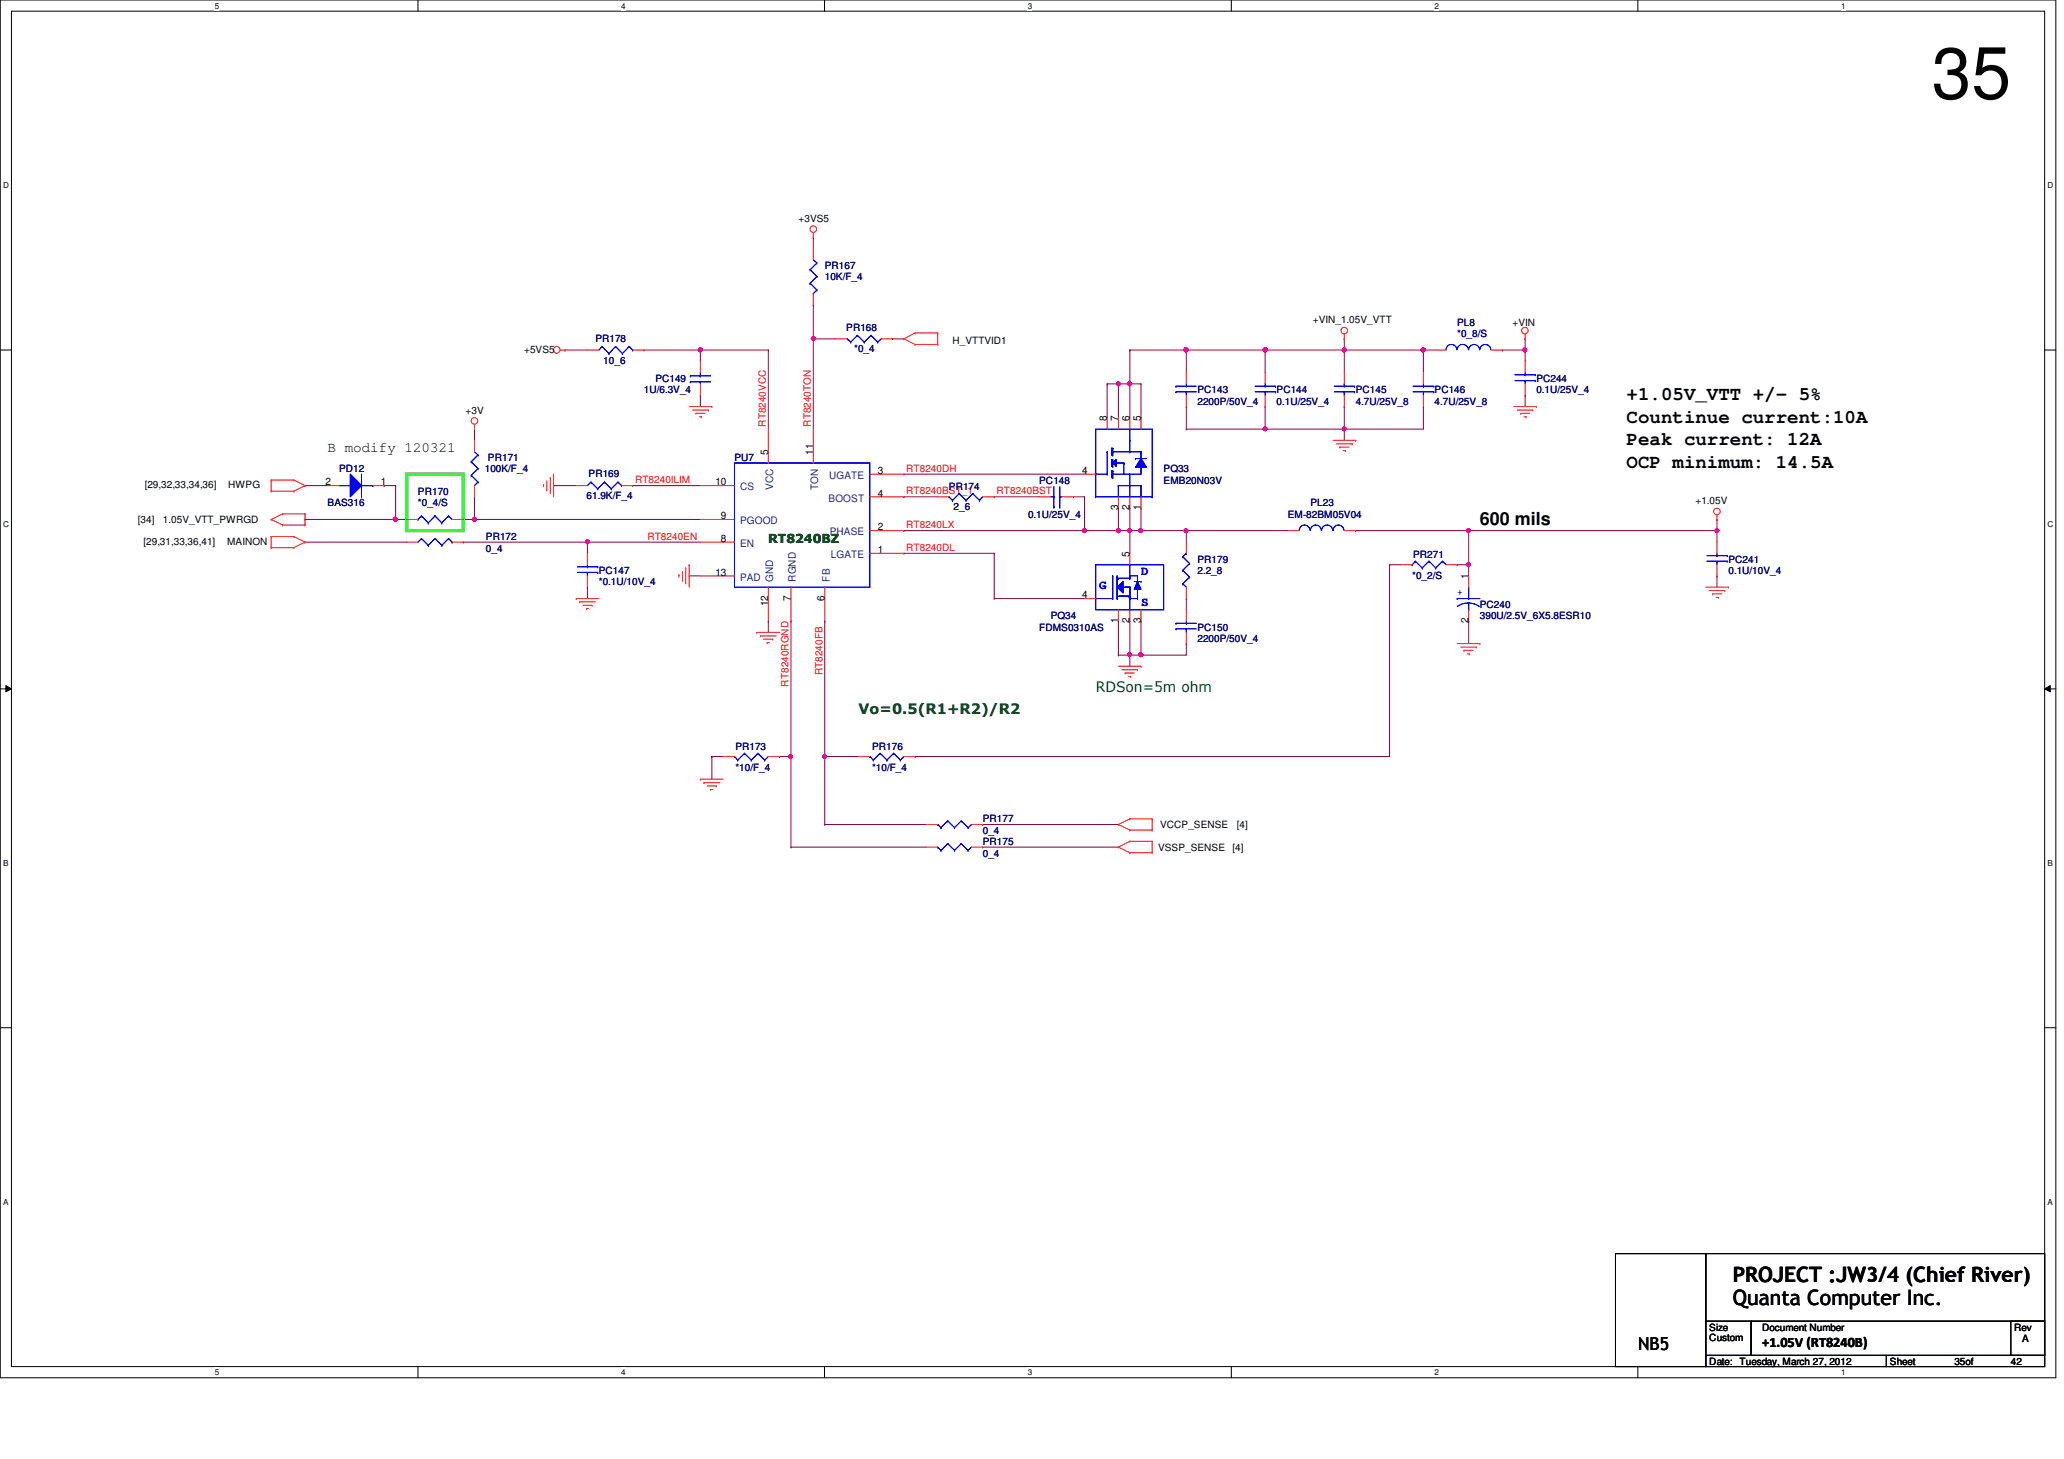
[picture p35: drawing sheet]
<svg xmlns="http://www.w3.org/2000/svg" width="297mm" height="210mm" viewBox="0 0 297 210" stroke-linecap="round" stroke-linejoin="round" font-family="sans-serif">
<defs><g id="words">
<text font-size="10.4" x="278" y="14.2">35</text>
<g font-size="3">
<text x="249.4" y="184.6">PROJECT :JW3/4 (Chief River)</text>
<text x="249.4" y="187.8">Quanta Computer Inc.</text>
</g>
<g font-size="2.8">
<text x="234.1" y="57.6">+1.05V_VTT +/- 5%</text>
<text x="234.1" y="64.1">Peak current: 12A</text>
<text x="234.1" y="60.8">Countinue current:10A</text>
<text x="234.1" y="67.4">OCP minimum: 14.5A</text>
</g>
<g font-size="2.6">
<text x="213" y="75.6">600 mils</text>
<text x="235.8" y="194.3">NB5</text>
</g>
<g font-size="2.1">
<text x="47.2" y="65">B modify 120321</text>
<text x="253.6" y="193.8">+1.05V (RT8240B)</text>
</g>
<text font-size="2.1" fill="#008000" x="157.7" y="99.6">RDSon=5m ohm</text>
<text font-size="2.1" fill="#004000" x="123.6" y="102.8">Vo=0.5(R1+R2)/R2</text>
<text font-size="1.8" fill="#004000" x="110.6" y="78.2">RT8240BZ</text>
<g font-size="1.8" fill="#00f">
<text x="164.2" y="82.8">D</text>
<text x="158.2" y="84.8">G</text>
<text x="164.2" y="87.2">S</text>
</g>
<g font-size="1.5">
<text x="110.5" y="65.5" transform="rotate(-90 110.5 65.5)">5</text>
<text x="117" y="65.5" transform="rotate(-90 117 65.5)">11</text>
<text x="159.3" y="60.6" transform="rotate(-90 159.3 60.6)">8</text>
<text x="160.9" y="60.6" transform="rotate(-90 160.9 60.6)">7</text>
<text x="162.6" y="60.6" transform="rotate(-90 162.6 60.6)">6</text>
<text x="164.2" y="60.6" transform="rotate(-90 164.2 60.6)">5</text>
<text x="46.9" y="69.8">2</text>
<text x="54.8" y="69.8">1</text>
<text x="103" y="69.8">10</text>
<text x="126.3" y="68.2">3</text>
<text x="126.3" y="71.5">4</text>
<text x="155.7" y="68.2">4</text>
<text x="103.8" y="74.7">9</text>
<text x="103.8" y="78">8</text>
<text x="126.3" y="76.3">2</text>
<text x="160.9" y="73.4" transform="rotate(-90 160.9 73.4)">3</text>
<text x="162.6" y="73.4" transform="rotate(-90 162.6 73.4)">2</text>
<text x="164.2" y="73.4" transform="rotate(-90 164.2 73.4)">1</text>
<text x="103" y="82.8">13</text>
<text x="126.3" y="79.6">1</text>
<text x="162.6" y="80.1" transform="rotate(-90 162.6 80.1)">5</text>
<text x="211.3" y="83.4" transform="rotate(-90 211.3 83.4)">1</text>
<text x="110.5" y="87.2" transform="rotate(-90 110.5 87.2)">12</text>
<text x="113.8" y="86.4" transform="rotate(-90 113.8 86.4)">7</text>
<text x="118.7" y="86.4" transform="rotate(-90 118.7 86.4)">6</text>
<text x="155.7" y="86.1">4</text>
<text x="160.9" y="89.7" transform="rotate(-90 160.9 89.7)">1</text>
<text x="162.6" y="89.7" transform="rotate(-90 162.6 89.7)">2</text>
<text x="164.2" y="89.7" transform="rotate(-90 164.2 89.7)">3</text>
<text x="211.3" y="89.7" transform="rotate(-90 211.3 89.7)">2</text>
</g>
<g font-size="1.5" fill="#004080">
<text x="106.5" y="70.6">CS</text>
<text x="111.3" y="70.5" transform="rotate(-90 111.3 70.5)">VCC</text>
<text x="117.8" y="70.5" transform="rotate(-90 117.8 70.5)">TON</text>
<text x="119.3" y="68.9">UGATE</text>
<text x="106.5" y="75.4">PGOOD</text>
<text x="119.2" y="72.2">BOOST</text>
<text x="119.4" y="77">PHASE</text>
<text x="106.5" y="78.7">EN</text>
<text x="106.5" y="83.6">PAD</text>
<text x="111.3" y="83.7" transform="rotate(-90 111.3 83.7)">GND</text>
<text x="114.6" y="83.7" transform="rotate(-90 114.6 83.7)">RGND</text>
<text x="119.4" y="83.7" transform="rotate(-90 119.4 83.7)">FB</text>
<text x="119.6" y="80.3">LGATE</text>
</g>
<g font-size="1.4">
<text x="114.9" y="31.9">+3VS5</text>
<text x="188.9" y="46.5">+VIN_1.05V_VTT</text>
<text x="217.7" y="46.9">+VIN</text>
<text x="75.4" y="50.8">+5VS5</text>
<text x="137.1" y="49.4">H_VTTVID1</text>
<text x="67" y="59.5">+3V</text>
<text x="20.8" y="70.3">[29,32,33,34,36]</text>
<text x="32.8" y="70.3">HWPG</text>
<text x="19.9" y="75.3">[34]</text>
<text x="23.4" y="75.3">1.05V_VTT_PWRGD</text>
<text x="244" y="72.6">+1.05V</text>
<text x="20.7" y="78.4">[29,31,33,36,41]</text>
<text x="32.7" y="78.4">MAINON</text>
<text x="167" y="119.2">VCCP_SENSE</text>
<text x="178" y="119.2">[4]</text>
<text x="166.7" y="122.4">VSSP_SENSE</text>
<text x="177.4" y="122.4">[4]</text>
<text x="246" y="191.5">Size</text>
<text x="253.6" y="191.5">Document Number</text>
<text x="289.9" y="191.5">Rev</text>
<text x="246" y="196.4">Date: Tuesday, March 27, 2012</text>
<text x="246" y="193">Custom</text>
<text x="272" y="196.4">Sheet</text>
<text x="281.3" y="196.4">35of</text>
<text x="289.4" y="196.4">42</text>
<text x="291" y="193.2">A</text>
</g>
<g font-size="1.4" fill="#000080">
<text x="118.7" y="38.7">PR167</text>
<text x="118.7" y="40.3">10K/F_4</text>
<text x="121.8" y="47.7">PR168</text>
<text x="209.7" y="46.9">PL8</text>
<text x="85.7" y="49.1">PR178</text>
<text x="86.8" y="52.4">10_6</text>
<text x="122.9" y="50.6">*0_4</text>
<text x="209.7" y="48.5">*0_8/S</text>
<text x="92.7" y="56.6">1U/6.3V_4</text>
<text x="94.3" y="55">PC149</text>
<text x="172.3" y="56.6">PC143</text>
<text x="172.3" y="58.3">2200P/50V_4</text>
<text x="183.7" y="56.6">PC144</text>
<text x="183.7" y="58.3">0.1U/25V_4</text>
<text x="195.1" y="56.6">PC145</text>
<text x="195.1" y="58.3">4.7U/25V_8</text>
<text x="206.5" y="56.6">PC146</text>
<text x="206.5" y="58.3">4.7U/25V_8</text>
<text x="221.1" y="55">PC244</text>
<text x="221.1" y="56.6">0.1U/25V_4</text>
<text x="48.8" y="68">PD12</text>
<text x="60.2" y="71.2">PR170</text>
<text x="69.8" y="68">100K/F_4</text>
<text x="70.2" y="66.4">PR171</text>
<text x="84.4" y="71.9">61.9K/F_4</text>
<text x="84.7" y="68.6">PR169</text>
<text x="105.7" y="66.4">PU7</text>
<text x="136.6" y="70.6">PR174</text>
<text x="149.6" y="69.6">PC148</text>
<text x="167.5" y="68">PQ33</text>
<text x="167.5" y="69.6">EMB20N03V</text>
<text x="47.2" y="72.9">BAS316</text>
<text x="60.2" y="72.9">*0_4/S</text>
<text x="69.9" y="77.7">PR172</text>
<text x="137.2" y="73.4">2_6</text>
<text x="148" y="74.5">0.1U/25V_4</text>
<text x="185.3" y="74.5">EM-82BM05V04</text>
<text x="188.6" y="72.9">PL23</text>
<text x="69.9" y="79.4">0_4</text>
<text x="86.2" y="82.6">PC147</text>
<text x="172.3" y="81">PR179</text>
<text x="172.3" y="82.6">2.2_8</text>
<text x="203.2" y="83.3">*0_2/S</text>
<text x="203.4" y="80.3">PR271</text>
<text x="248.7" y="81">PC241</text>
<text x="248.7" y="82.6">0.1U/10V_4</text>
<text x="86.2" y="84.2">*0.1U/10V_4</text>
<text x="151.2" y="89.1">PQ34</text>
<text x="213" y="87.5">PC240</text>
<text x="213" y="89.1">390U/2.5V_6X5.8ESR10</text>
<text x="149.6" y="90.8">FDMS0310AS</text>
<text x="172.3" y="90.8">PC150</text>
<text x="172.3" y="92.4">2200P/50V_4</text>
<text x="105.8" y="108">PR173</text>
<text x="125.5" y="108">PR176</text>
<text x="105.8" y="110.9">*10/F_4</text>
<text x="125.5" y="110.9">*10/F_4</text>
<text x="141.4" y="118.4">PR177</text>
<text x="141.4" y="120">0_4</text>
<text x="141.4" y="121.6">PR175</text>
<text x="141.4" y="123.3">0_4</text>
</g>
<g font-size="1.4" fill="#f00">
<text x="110.2" y="61.4" transform="rotate(-90 110.2 61.4)">RT8240VCC</text>
<text x="116.7" y="61.4" transform="rotate(-90 116.7 61.4)">RT8240TON</text>
<text x="91.4" y="69.6">RT8240ILIM</text>
<text x="130.4" y="67.9">RT8240DH</text>
<text x="130.4" y="71.2">RT8240BST_1</text>
<text x="143.4" y="71.2">RT8240BST</text>
<text x="93.2" y="77.7">RT8240EN</text>
<text x="130.4" y="76">RT8240LX</text>
<text x="130.4" y="79.3">RT8240DL</text>
<text x="113.5" y="98.8" transform="rotate(-90 113.5 98.8)">RT8240RGND</text>
<text x="118.4" y="97.2" transform="rotate(-90 118.4 97.2)">RT8240FB</text>
</g>
<text font-size="1.4" fill="#00f" x="209.7" y="85.7">+</text>
<g font-size="1.2">
<text x="30.9" y="1.2">5</text>
<text x="89.4" y="1.2">4</text>
<text x="147.9" y="1.2">3</text>
<text x="206.5" y="1.2">2</text>
<text x="265" y="1.2">1</text>
<text x=".5" y="27.1">D</text>
<text x="294.7" y="27.1">D</text>
<text x=".5" y="75.8">C</text>
<text x="294.7" y="75.8">C</text>
<text x=".5" y="124.6">B</text>
<text x="294.7" y="124.6">B</text>
<text x=".5" y="173.4">A</text>
<text x="294.7" y="173.4">A</text>
<text x="30.9" y="197.9">5</text>
<text x="89.4" y="197.9">4</text>
<text x="147.9" y="197.9">3</text>
<text x="206.5" y="197.9">2</text>
<text x="265" y="197.9">1</text>
</g>
</g></defs>
<path d="M0 0h295.9v198.3h-295.9zM1.6 1.6h292.7v195.1h-292.7z" fill="none" stroke="#000" stroke-width=".14"/>
<g fill="#fff">
<path d="M30.9 .2h.6v1.3h-.6z"/>
<path d="M30.9 196.8h.6v1.4h-.6z"/>
</g>
<path d="M60.2 0v1.6M60.2 196.7v1.6" fill="none" stroke="#000" stroke-width=".14"/>
<g fill="#fff">
<path d="M89.4 .2h.6v1.3h-.6z"/>
<path d="M89.4 196.8h.6v1.4h-.6z"/>
</g>
<path d="M118.7 0v1.6M118.7 196.7v1.6" fill="none" stroke="#000" stroke-width=".14"/>
<g fill="#fff">
<path d="M147.9 .2h.6v1.3h-.6z"/>
<path d="M147.9 196.8h.6v1.4h-.6z"/>
</g>
<path d="M177.2 0v1.6M177.2 196.7v1.6" fill="none" stroke="#000" stroke-width=".14"/>
<g fill="#fff">
<path d="M206.5 .2h.5v1.3h-.5z"/>
<path d="M206.5 196.8h.5v1.4h-.5z"/>
</g>
<path d="M235.7 0v1.6M235.7 196.7v1.6" fill="none" stroke="#000" stroke-width=".14"/>
<g fill="#fff">
<path d="M265 .2h.6v1.3h-.6z"/>
<path d="M265 196.8h.6v1.4h-.6z"/>
<path d="M.5 26h.8v1.3h-.8z"/>
<path d="M294.7 26h.8v1.3h-.8z"/>
<path d="M.5 74.8h.8v1.3h-.8z"/>
<path d="M294.7 74.8h.8v1.3h-.8z"/>
</g>
<path d="M0 50.4h1.6M294.3 50.4h1.6" fill="none" stroke="#000" stroke-width=".14"/>
<g fill="#fff">
<path d="M.5 123.5h.7v1.3h-.7z"/>
<path d="M294.7 123.5h.7v1.3h-.7z"/>
</g>
<path d="M0 99.1h1.6M.8 98.7l.8 .4-.8 .5zM294.3 99.1l.8-.4v.9zM294.3 99.1h1.6" fill="none" stroke="#000" stroke-width=".14"/>
<path d="M.8 98.7l.8 .4-.8 .5zM294.3 99.1l.8-.4v.9z" fill="#000"/>
<g fill="#fff">
<path d="M.5 172.3h.7v1.3h-.7z"/>
<path d="M294.7 172.3h.7v1.3h-.7z"/>
</g>
<path d="M0 147.9h1.6M294.3 147.9h1.6" fill="none" stroke="#000" stroke-width=".14"/>
<path d="M100.8 50.4h.1M100.8 50.4h9.8M100.8 50.4v1.6M110.6 50.4h.1M110.6 50.4v11.4" fill="none" stroke="#800040" stroke-width=".14"/>
<circle cx="100.8" cy="50.4" r=".31" fill="#f0f"/>
<circle cx="100.8" cy="50.4" r=".31" fill="none" stroke="#f0f" stroke-width=".14"/>
<path d="M162.6 50.4h.1M162.6 50.4h8.1" fill="none" stroke="#800040" stroke-width=".14"/>
<circle cx="170.7" cy="50.4" r=".31" fill="#f0f"/>
<circle cx="170.7" cy="50.4" r=".31" fill="none" stroke="#f0f" stroke-width=".14"/>
<path d="M193.5 58.5h.1M193.5 58.5v3.3M66.7 78h.1M66.7 78h17.8M130.1 68.2h.1M130.1 71.5h.1M130.1 68.2h26M130.1 71.5h4.9M195.1 76.4h.1M195.1 76.4h16.3" fill="none" stroke="#800040" stroke-width=".14"/>
<circle cx="193.5" cy="61.7" r=".3" fill="#f0f"/>
<circle cx="193.5" cy="61.7" r=".3" fill="none" stroke="#f0f" stroke-width=".14"/>
<path d="M43.9 78h.1M43.9 78h14.6M84.5 78h.1M84.5 78h16.3M170.7 61.8h.1M170.7 61.8h11.4" fill="none" stroke="#800040" stroke-width=".14"/>
<circle cx="84.5" cy="78" r=".3" fill="#f0f"/>
<circle cx="84.5" cy="78" r=".3" fill="none" stroke="#f0f" stroke-width=".14"/>
<g fill="none" stroke="#800040" stroke-width=".14">
<path d="M162.6 55.2h.1M162.6 55.2v4.9M162.6 76.4h.1M162.6 73.2h.1M162.6 73.2v6.4M164.2 73.2h.1M164.2 73.2v3.2M193.5 61.8h.1M193.5 61.8v1.6M160.9 94.3h.1M160.9 89.4h.1M160.9 94.3h1.7"/>
<path d="M160.9 89.4v4.9M164.2 89.4h.1M164.2 89.4v4.9M211.4 89.4h.1M211.4 89.4v3.2"/>
</g>
<circle cx="162.6" cy="55.2" r=".3" fill="#f0f"/>
<circle cx="162.6" cy="55.2" r=".3" fill="none" stroke="#f0f" stroke-width=".14"/>
<path d="M182.1 50.4h.1M182.1 50.4v3.2M160.9 73.2h.1M160.9 73.2v3.2M143.1 86.1h.1M143.1 86.1h13M211.4 81.3h.1M211.4 81.3v1.6" fill="none" stroke="#800040" stroke-width=".14"/>
<circle cx="211.3" cy="81.2" r=".3" fill="#f0f"/>
<circle cx="211.3" cy="81.2" r=".3" fill="none" stroke="#f0f" stroke-width=".14"/>
<path d="M170.7 50.4h.1M170.7 58.5h.1M170.7 50.4v3.2M170.7 58.5v3.3M193.5 50.4h.1M193.5 50.4v3.2M162.6 89.4h.1M162.6 89.4v4.9" fill="none" stroke="#800040" stroke-width=".14"/>
<circle cx="162.6" cy="94.2" r=".3" fill="#f0f"/>
<circle cx="162.6" cy="94.2" r=".3" fill="none" stroke="#f0f" stroke-width=".14"/>
<path d="M182.1 61.8h.1M182.1 61.8h11.4M162.6 94.3h.1M162.6 94.3v1.6" fill="none" stroke="#800040" stroke-width=".14"/>
<circle cx="182.1" cy="61.7" r=".3" fill="#f0f"/>
<circle cx="182.1" cy="61.7" r=".3" fill="none" stroke="#f0f" stroke-width=".14"/>
<path d="M160.9 76.4h.1M160.9 76.4h1.7" fill="none" stroke="#800040" stroke-width=".14"/>
<circle cx="162.6" cy="76.4" r=".3" fill="#f0f"/>
<circle cx="162.6" cy="76.4" r=".3" fill="none" stroke="#f0f" stroke-width=".14"/>
<circle cx="160.9" cy="76.4" r=".3" fill="#f0f"/>
<circle cx="160.9" cy="76.4" r=".3" fill="none" stroke="#f0f" stroke-width=".14"/>
<path d="M162.6 76.4h.1M162.6 76.4h1.6M164.2 94.3h.1M164.2 94.3h6.5" fill="none" stroke="#800040" stroke-width=".14"/>
<circle cx="164.2" cy="94.2" r=".31" fill="#f0f"/>
<circle cx="164.2" cy="94.2" r=".31" fill="none" stroke="#f0f" stroke-width=".14"/>
<path d="M182.1 58.5h.1M182.1 58.5v3.3M170.7 76.4h.1M170.7 76.4h14.6M247.1 76.4h.1M247.1 76.4v1.6M84.5 84.5h.1M84.5 84.5v1.6M247.1 82.9h.1M247.1 82.9v1.6" fill="none" stroke="#800040" stroke-width=".14"/>
<circle cx="170.7" cy="76.4" r=".3" fill="#f0f"/>
<circle cx="170.7" cy="76.4" r=".3" fill="none" stroke="#f0f" stroke-width=".14"/>
<path d="M170.7 50.4h.1M170.7 50.4h11.4M130.1 79.6h.1M130.1 79.6h13M143.1 79.6h.1M143.1 79.6v6.5M156.1 71.5h.1M156.1 71.5v4.9M99.2 82.9h.1M99.2 82.9h1.6M170.7 92.6h.1M170.7 92.6v1.7" fill="none" stroke="#800040" stroke-width=".14"/>
<circle cx="182.1" cy="50.4" r=".31" fill="#f0f"/>
<circle cx="182.1" cy="50.4" r=".31" fill="none" stroke="#f0f" stroke-width=".14"/>
<circle cx="170.7" cy="50.4" r=".31" fill="#f0f"/>
<circle cx="170.7" cy="50.4" r=".31" fill="none" stroke="#f0f" stroke-width=".14"/>
<path d="M100.8 56.9h.1M100.8 56.9v1.6M193.5 50.4h.1M193.5 50.4h11.3M204.8 50.4h.1M204.8 50.4v3.2M79.7 69.9h.1M79.7 69.9h3.2M143.1 71.5h.1M143.1 71.5h6.5" fill="none" stroke="#800040" stroke-width=".14"/>
<circle cx="204.8" cy="50.4" r=".32" fill="#f0f"/>
<circle cx="204.8" cy="50.4" r=".32" fill="none" stroke="#f0f" stroke-width=".14"/>
<circle cx="193.4" cy="50.4" r=".31" fill="#f0f"/>
<circle cx="193.4" cy="50.4" r=".31" fill="none" stroke="#f0f" stroke-width=".14"/>
<g fill="none" stroke="#800040" stroke-width=".14">
<path d="M81.3 50.4h.1M81.3 50.4h3.2M92.7 50.4h.1M92.7 50.4h8.1M204.8 58.5h.1M204.8 58.5v3.3h-11.3M84.5 78h.1M84.5 78v1.6M91.1 69.9h.1M91.1 69.9h9.7M130.1 76.4h.1M130.1 76.4h26"/>
<path d="M154.5 71.5h.1M154.5 71.5h1.6M193.5 61.8h.1M110.6 89.4h.1M110.6 89.4v1.6M118.7 108.9h.1M118.7 108.9v9.8"/>
</g>
<circle cx="118.7" cy="108.9" r=".3" fill="#f0f"/>
<circle cx="118.7" cy="108.9" r=".3" fill="none" stroke="#f0f" stroke-width=".14"/>
<path d="M219.5 50.4h.1M219.5 50.4v1.6" fill="none" stroke="#800040" stroke-width=".14"/>
<circle cx="219.4" cy="50.4" r=".31" fill="#f0f"/>
<circle cx="219.4" cy="50.4" r=".31" fill="none" stroke="#f0f" stroke-width=".14"/>
<path d="M216.2 50.4h.1M219.5 56.9h.1M219.5 48.8h.1M219.5 48.8v1.6h-3.3M219.5 56.9v1.6M113.8 108.9h.1M113.8 108.9v13" fill="none" stroke="#800040" stroke-width=".14"/>
<circle cx="113.8" cy="108.9" r=".3" fill="#f0f"/>
<circle cx="113.8" cy="108.9" r=".3" fill="none" stroke="#f0f" stroke-width=".14"/>
<g fill="none" stroke="#800040" stroke-width=".14">
<path d="M164.2 76.4h.1M164.2 76.4h6.5M170.7 76.4h.1M170.7 76.4v1.6M211.4 76.4h.1M211.4 76.4v4.9h-1.7M170.7 86.1h.1M170.7 86.1v1.7M200 81.3h.1M200 81.3h1.6M200 81.3v27.6M209.7 81.3h.1"/>
<path d="M118.7 118.7h.1M118.7 118.7h14.6M141.4 118.7h.1M141.4 118.7h19.5M113.8 121.9h.1M113.8 121.9h19.5M141.4 121.9h.1M141.4 121.9h19.5"/>
</g>
<circle cx="164.2" cy="76.4" r=".31" fill="#f0f"/>
<circle cx="164.2" cy="76.4" r=".31" fill="none" stroke="#f0f" stroke-width=".14"/>
<path d="M68.3 74.8h.1M68.3 74.8h32.5" fill="none" stroke="#800040" stroke-width=".14"/>
<circle cx="68.3" cy="74.7" r=".31" fill="#f0f"/>
<circle cx="68.3" cy="74.7" r=".31" fill="none" stroke="#f0f" stroke-width=".14"/>
<path d="M117 48.8h.1M117 48.8h3.3M128.4 48.8h.1M128.4 48.8h1.7" fill="none" stroke="#800040" stroke-width=".14"/>
<circle cx="117" cy="48.7" r=".3" fill="#f0f"/>
<circle cx="117" cy="48.7" r=".3" fill="none" stroke="#f0f" stroke-width=".14"/>
<g fill="none" stroke="#800040" stroke-width=".14">
<path d="M117 34.1h.1M117 34.1v1.6M117 48.8h.1M117 43.9h.1M117 43.9v17.9M156.1 76.4h.1M156.1 76.4h4.8M113.8 89.4h.1M113.8 89.4v19.5h-1.6M118.7 89.4h.1M118.7 89.4v19.5M102.4 108.9h.1"/>
<path d="M102.4 108.9h1.7M102.4 108.9v3.2M112.2 108.9h.1M118.7 108.9h.1M118.7 108.9h4.9M131.7 108.9h.1M131.7 108.9h68.3"/>
</g>
<circle cx="160.9" cy="76.4" r=".3" fill="#f0f"/>
<circle cx="160.9" cy="76.4" r=".3" fill="none" stroke="#f0f" stroke-width=".14"/>
<circle cx="156.1" cy="76.4" r=".31" fill="#f0f"/>
<circle cx="156.1" cy="76.4" r=".31" fill="none" stroke="#f0f" stroke-width=".14"/>
<path d="M56.9 69.9h.1M56.9 69.9v4.9" fill="none" stroke="#800040" stroke-width=".14"/>
<circle cx="56.9" cy="74.7" r=".31" fill="#f0f"/>
<circle cx="56.9" cy="74.7" r=".31" fill="none" stroke="#f0f" stroke-width=".14"/>
<g fill="none" stroke="#800040" stroke-width=".14">
<path d="M182.1 50.4h.1M182.1 50.4h11.4M204.8 50.4h.1M204.8 50.4h1.7M43.9 74.8h.1M43.9 69.9h.1M43.9 74.8h14.6M43.9 69.9h3.3M55.3 69.9h.1M55.3 69.9h1.6M56.9 74.8h.1M66.7 74.8h.1"/>
<path d="M68.3 61.8h.1M68.3 71.5h.1M68.3 71.5v3.3h-1.6M68.3 61.8v1.6"/>
</g>
<circle cx="182.1" cy="50.4" r=".31" fill="#f0f"/>
<circle cx="182.1" cy="50.4" r=".31" fill="none" stroke="#f0f" stroke-width=".14"/>
<path d="M193.5 48.8h.1M193.5 48.8v1.6M211.4 76.4h.1M247.1 74.8h.1M247.1 74.8v1.6h-35.7M162.6 94.3h.1M162.6 94.3h1.6" fill="none" stroke="#800040" stroke-width=".14"/>
<circle cx="247.1" cy="76.4" r=".3" fill="#f0f"/>
<circle cx="247.1" cy="76.4" r=".3" fill="none" stroke="#f0f" stroke-width=".14"/>
<circle cx="211.3" cy="76.4" r=".3" fill="#f0f"/>
<circle cx="211.3" cy="76.4" r=".3" fill="none" stroke="#f0f" stroke-width=".14"/>
<path d="M159.3 55.2h.1M159.3 55.2v4.9M159.3 55.2h1.6M160.9 55.2h.1" fill="none" stroke="#800040" stroke-width=".14"/>
<circle cx="160.9" cy="55.2" r=".3" fill="#f0f"/>
<circle cx="160.9" cy="55.2" r=".3" fill="none" stroke="#f0f" stroke-width=".14"/>
<path d="M160.9 55.2h.1M160.9 55.2v4.9M160.9 55.2h3.3M162.6 50.4h.1M162.6 55.2h.1M162.6 50.4v4.8M164.2 55.2h.1M164.2 55.2v4.9M164.2 60.1h.1" fill="none" stroke="#800040" stroke-width=".14"/>
<g fill="none" stroke="#f00" stroke-width=".14">
<path d="M117 34.1h.1M117 33.5v.6M80.6 50.4h.7M81.3 50.4h.1M99.2 58.5h3.2M99.7 59h2.2M100.2 59.5h.1M100.2 59.5h1.3M100.7 60h.3M101 60h.1M101.9 59h.1M102.4 58.5h.1"/>
<path d="M130.1 48.8h.1M130.1 48.8l1.6 .8M131.7 47.9h.1M131.7 49.6h.1M131.7 47.9h3.3M131.7 47.9l-1.6 .9M131.7 49.6h3.3M135 49.6h.1M135 47.9h.1M135 47.9v1.7M193.5 48.8h.1M193.5 48.1v.7"/>
<path d="M217.8 58.5h3.3M218.4 59h2.2M218.8 59.5h.1M218.8 59.5h1.3M219.3 60h.3M219.5 48.8h.1M219.5 48.1v.7M219.6 60h.1M220.6 59h.1M221.1 58.5h.1M39 78.8h.1M39 77.2h.1"/>
<path d="M39 74.8h.1M39 70.7h.1M39 69.1h.1M39 78.8h3.3M39 69.1v1.6M39 77.2v1.6M39 77.2h3.3M39 74.8l1.7 .8M39 69.1h3.3M39 70.7h3.3M40.7 74h.1M40.7 75.6h.1"/>
<path d="M40.7 74l-1.7 .8M40.7 74h3.2M40.7 75.6h3.2M42.3 78.8h.1M42.3 77.2h.1M42.3 69.1h.1M42.3 70.7h.1M42.3 77.2l1.6 .8M42.3 69.1l1.6 .8M43.9 78h.1M43.9 74h.1M43.9 75.6h.1"/>
<path d="M43.9 69.9h.1M43.9 78l-1.6 .8M43.9 74v1.6M43.9 69.9l-1.6 .8M68.3 61.8h.1M68.3 61.1v.7M78.2 69.7h.1M78.2 69.7v.4M78.7 70.5h.1M78.7 69.2v1.3M79.2 68.7h.1M79.2 68.7v2.3"/>
<path d="M79.7 68.2h.1M79.7 68.2v3.3M191.9 63.4h3.2M192.3 63.9h2.3M192.8 64.3h.1M192.8 64.3h1.3M193.3 64.9h.3M193.6 64.9h.1M194.6 63.9h.1M195.1 63.4h.1M247.1 74.8h.1M247.1 74.1v.7"/>
<path d="M82.9 86.1h.1M82.9 86.1h3.3M83.4 86.6h.1M83.4 86.6h2.3M83.9 87.1h1.3M84.4 87.6h.1M84.4 87.6h.3M85.2 87.1h.1M97.7 82.7h.1M97.7 82.7v.4M98.2 83.5h.1M98.2 82.3v1.2"/>
<path d="M98.7 81.7h.1M98.7 81.7v2.3M99.2 81.3h.1M99.2 81.3v3.2M108.9 91h.1M108.9 91h3.3M109.4 91.5h.1M109.4 91.5h2.3M109.9 92h1.3M110.4 92.5h.1M110.4 92.5h.3M111.2 92h.1"/>
<path d="M160.9 95.9h3.3M161.5 96.4h2.2M161.9 96.9h.1M161.9 96.9h1.3M162.4 97.4h.3M162.7 97.4h.1M163.7 96.4h.1M164.2 95.9h.1M209.7 92.6h3.3M210.2 93.1h2.3M210.7 93.6h.1M210.7 93.6h1.3"/>
<path d="M211.2 94.1h.3M211.5 94.1h.1M212.5 93.1h.1M213 92.6h.1M245.5 84.5h3.2M246 85h2.2M246.5 85.5h.1M246.5 85.5h1.3M247 86h.3M247.3 86h.1M248.2 85h.1M248.7 84.5h.1"/>
<path d="M100.8 112.1h.1M100.8 112.1h3.3M101.3 112.6h.1M101.3 112.6h2.3M101.8 113.1h1.3M102.3 113.6h.1M102.3 113.6h.3M103.1 113.1h.1M133.3 118.7h1.7M139.8 118.7h1.6M160.9 118.7h.1M160.9 118.7l1.7 .8"/>
<path d="M162.6 119.5h.1M162.6 117.9h.1M162.6 119.5h3.2M162.6 117.9l-1.7 .8M162.6 117.9h3.2M165.8 117.9h.1M165.8 119.5h.1M165.8 117.9v1.6M160.9 121.9h.1M160.9 121.9l1.7 .8M162.6 121.1h.1M162.6 122.7h.1"/>
<path d="M162.6 121.1h3.2M162.6 121.1l-1.7 .8M162.6 122.7h3.2M165.8 122.7h.1M165.8 121.1h.1M165.8 121.1v1.6"/>
<circle cx="117" cy="33" r=".47"/>
<circle cx="80.1" cy="50.4" r=".48"/>
<circle cx="193.5" cy="47.6" r=".47"/>
<circle cx="219.4" cy="47.6" r=".47"/>
<circle cx="68.3" cy="60.6" r=".47"/>
<circle cx="247.1" cy="73.6" r=".47"/>
</g>
<path d="M232.5 180.4h13v16.3h-13zM245.5 180.4h48.8v9.8h-48.8zM245.5 190.2h6.5v4.9h-6.5zM245.5 195.1h26v1.6h-26zM252 190.2h42.3v4.9h-42.3zM271.5 195.1h22.8v1.6h-22.8zM289.4 190.2h4.9v4.9h-4.9z" fill="none" stroke="#000" stroke-width=".14"/>
<path d="M58.5 68.2h8.2v8.2h-8.2z" fill="none" stroke="#0f0" stroke-width=".47"/>
<path d="M135 118.7h.1M135 118.7l.4 .4M135.4 119.1h.1M136.4 118.2h.1M136.4 118.2l1 .9M136.4 118.2l-1 .9M137.4 119.1h.1M138.3 118.2h.1M138.3 118.2l1 .9M138.3 118.2l-.9 .9M139.3 119.1h.1M139.8 118.7l-.5 .4" fill="none" stroke="#00f" stroke-width=".14"/>
<path d="M50.4 68.2l1.6 1.7-1.6 1.6z" fill="#00f"/>
<path d="M48.8 69.9h1.6M50.4 68.2l1.6 1.7-1.6 1.6zM50.4 69.9h.1M52 71.5h.1M52 68.2v3.3M52 69.9h1.7M53.7 69.9h.1" fill="none" stroke="#00f" stroke-width=".14"/>
<path d="M50.4 68.2l1.6 1.7-1.6 1.6z" fill="#00f"/>
<g fill="none" stroke="#00f" stroke-width=".14">
<path d="M48.8 69.9h1.6M50.4 68.2l1.6 1.7-1.6 1.6zM50.4 69.9h.1M52 71.5h.1M52 68.2v3.3M52 69.9h1.7M53.7 69.9h.1M60.2 74.8h.1M60.7 74.3h.1M60.7 74.3l.9 1M60.7 74.3l-.5 .5M61.6 75.3h.1"/>
<path d="M62.6 74.3h.1M62.6 74.3l1 1M62.6 74.3l-1 1M63.6 75.3h.1M64.6 74.3h.1M64.6 74.3l.5 .5M64.6 74.3l-1 1M136.6 71.5h.1M136.6 71.5l.5 .5M137.1 72h.1M138 71h.1M138 71l1 1"/>
<path d="M138 71l-.9 1M139 72h.1M140 71h.1M140 71l1 1M140 71l-1 1M141 72h.1M141.4 71.5l-.4 .5"/>
</g>
<path d="M47.2 69.9h1.6M53.7 69.9h1.6M58.5 74.8h1.7M65.1 74.8h1.6M135 71.5h1.6M141.4 71.5h1.7" fill="none" stroke="#f00" stroke-width=".14"/>
<path d="M164.2 66l.8 1.3h-1.6z" fill="#00f"/>
<path d="M164.2 66l.8 1.3h-1.6z" fill="none" stroke="#00f" stroke-width=".14"/>
<path d="M160.1 66.6l.6-.5v1z" fill="#00f"/>
<g fill="none" stroke="#00f" stroke-width=".14">
<path d="M157.7 61.8h.1M157.7 71.5h.1M157.7 71.5h8.1M157.7 61.8h8.1M157.7 61.8v9.7M157.7 68.2h1.6M159.3 65h.1M159.3 68.2h.1M159.3 65v3.2M160 67.8h.1M160 66.1h.1M160 64.5h.1"/>
<path d="M160 64.5v1h.1M160 66.1v1h.1M160 67.8v.9h.1M160.1 66.6l.6-.5v1zM160.1 68.7h.1M160.1 67.8h.1M160.1 67.1h.1M160.1 66.1h.1M160.1 65.5h.1M160.1 64.5h.1M160.1 68.2h.1M160.1 64.5v1"/>
<path d="M160.1 66.1v1M160.1 67.8v.9M160.1 65h4.1M160.7 66.6h.1M160.7 66.6h1.1M160.9 69.9h.1M160.9 69.9v1.6M160.9 69.9h3.3M161.8 66.6h.1M161.8 66.6v1.6M162.6 63.4h.1M162.6 65h.1"/>
<path d="M162.6 69.9h.1M162.6 68.2h.1M162.6 61.8v3.2M162.6 68.2v3.3M163.4 66h.1M163.4 66h1.6M164.2 67.3h.1M164.2 65h.1M164.2 69.9h.1M164.2 65v1M164.2 67.3v.9h-4.1M164.2 69.9v1.6"/>
<path d="M165.8 71.5h.1M165.8 61.8h.1M165.8 61.8v9.7"/>
</g>
<path d="M164.2 66l.8 1.3h-1.6z" fill="#00f"/>
<path d="M164.2 66l.8 1.3h-1.6z" fill="none" stroke="#00f" stroke-width=".14"/>
<path d="M160.1 66.6l.6-.5v1z" fill="#00f"/>
<g fill="none" stroke="#00f" stroke-width=".14">
<path d="M116.6 38.8h.1M116.6 38.8l1 1M117 37.4l.6 .4M117.6 37.8h.1M117.6 39.8h.1M117.6 37.8l-1 1M117.6 39.8l-1 1M99.4 54.1h.1M99.4 54.9h.1M99.4 54.1h2.9M99.4 54.9h2.9M100.8 54.9h.1"/>
<path d="M100.8 54.1h.1M100.8 53.6v.5M100.8 54.9v.3M116.6 40.8h.1M116.6 40.8l1 .9M117 42.2h.1M117.6 41.7h.1M117.6 41.7l-.6 .5M180.6 56.4h3M180.6 55.6h3M182.1 55.6h.1M182.1 56.4h.1"/>
<path d="M182.1 55.2v.4M182.1 56.4v.5M183.6 56.4h.1M183.6 55.6h.1M208.1 50.3a.78 .78 0 0 1 .8-.7 .78 .78 0 0 1 .8 .7M209.7 50.3a.81 .81 0 0 1 .8-.7 .81 .81 0 0 1 .8 .7M211.4 50.3a.78 .78 0 0 1 .7-.7 .78 .78 0 0 1 .8 .7M213 50.3a.78 .78 0 0 1 .8-.7 .78 .78 0 0 1 .7 .7M218 54.8h2.9M218 53.9h2.9M219.5 53.9h.1M219.5 54.8h.1"/>
<path d="M219.5 53.6v.3M219.5 54.8v.4M220.9 54.8h.1M220.9 53.9h.1M67.8 66.5h.1M67.8 68.4h.1M67.8 66.5l1 .9M67.8 68.4l1 1M68.3 69.9h.1M68.3 65l.5 .5M68.8 65.5h.1M68.8 67.4h.1"/>
<path d="M68.8 69.4h.1M68.8 65.5l-1 1M68.8 67.4l-1 1M68.8 69.4l-.5 .5M85 69.4h.1M85 69.4l-.5 .5M85 69.4l1 1M86 70.4h.1M87 69.4h.1M87 69.4l-1 1M87 69.4l1 1M88 70.4h.1"/>
<path d="M88.9 69.4h.1M88.9 69.4l-.9 1M88.9 69.4l.5 .5M89.4 69.9h.1M105.7 66.6h19.5v17.9h-19.5zM151.2 71.5h.5M151.7 73h.1M151.7 71.5h.1M151.7 70.1v2.9M152.5 71.5h.1M152.5 73h.1M152.5 71.5h.3"/>
<path d="M152.5 70.1v2.9M157.7 61.8h.1M157.7 71.5h.1M157.7 71.5h8.1M157.7 61.8h8.1M157.7 61.8v9.7M157.7 68.2h1.6M159.3 65h.1M159.3 68.2h.1M159.3 65v3.2M160 67.8h.1M160 66.1h.1"/>
<path d="M160 64.5h.1M160 64.5v1h.1M160 66.1v1h.1M160 67.8v.9h.1M160.1 66.6l.6-.5v1zM160.1 68.7h.1M160.1 67.8h.1M160.1 67.1h.1M160.1 66.1h.1M160.1 65.5h.1M160.1 64.5h.1M160.1 68.2h.1"/>
<path d="M160.1 64.5v1M160.1 66.1v1M160.1 67.8v.9M160.1 65h4.1M160.7 66.6h.1M160.7 66.6h1.1M160.9 69.9h.1M160.9 69.9v1.6M160.9 69.9h3.3M161.8 66.6h.1M161.8 66.6v1.6M162.6 63.4h.1"/>
<path d="M162.6 65h.1M162.6 69.9h.1M162.6 68.2h.1M162.6 61.8v3.2M162.6 68.2v3.3M163.4 66h.1M163.4 66h1.6M164.2 67.3h.1M164.2 65h.1M164.2 69.9h.1M164.2 65v1M164.2 67.3v.9h-4.1"/>
<path d="M164.2 69.9v1.6M165.8 71.5h.1M165.8 61.8h.1M165.8 61.8v9.7M187 76.3a.78 .78 0 0 1 .8-.7 .78 .78 0 0 1 .7 .7M188.6 76.3a.78 .78 0 0 1 .8-.7 .78 .78 0 0 1 .8 .7M190.2 76.3a.81 .81 0 0 1 .8-.7 .81 .81 0 0 1 .8 .7M191.9 76.3a.78 .78 0 0 1 .7-.7 .78 .78 0 0 1 .8 .7M245.7 80h2.9M247.1 80h.1M247.1 79.6v.4M248.6 80h.1"/>
<path d="M83.1 82.4h2.9M83.1 81.6h2.9M84.5 81.6h.1M84.5 82.4h.1M84.5 81.3v.3M84.5 82.4v.5M86 82.4h.1M86 81.6h.1M169.2 90.5h.1M169.2 89.7h.1M169.2 90.5h3M169.2 89.7h3"/>
<path d="M170.7 89.7h.1M170.7 90.5h.1M170.7 89.4v.3M170.7 90.5v.5M203.2 81.3h.1M203.7 80.8h.1M203.7 80.8l1 .9M203.7 80.8l-.5 .5M204.7 81.7h.1M205.7 80.8h.1M205.7 80.8l.9 .9M205.7 80.8l-1 .9"/>
<path d="M206.6 81.7h.1M207.6 80.8h.1M207.6 80.8l.5 .5M207.6 80.8l-1 .9M245.7 80.8h2.9M247.1 80.8h.1M247.1 80.8v.5M248.6 80.8h.1M135 121.9h.1M135 121.9l.4 .5M135.4 122.4h.1M136.4 121.4h.1"/>
<path d="M136.4 121.4l1 1M136.4 121.4l-1 1M137.4 122.4h.1M138.3 121.4h.1M138.3 121.4l1 1M138.3 121.4l-.9 1M139.3 122.4h.1M139.8 121.9l-.5 .5"/>
</g>
<g fill="none" stroke="#f00" stroke-width=".14">
<path d="M117 35.7v1.7M100.8 52v1.6M100.8 55.2v1.7M117 42.2v1.7M182.1 53.6v1.6M182.1 56.9v1.6M206.5 50.4h1.6M214.6 50.4h1.6M219.5 52v1.6M219.5 55.2v1.7M68.3 63.4v1.6M68.3 69.9v1.6"/>
<path d="M82.9 69.9h1.6M84.5 79.6v1.7M89.4 69.9h1.7M100.8 74.8h4.9M100.8 69.9h4.9M100.8 78h4.9M110.6 61.8v4.8M117 61.8v4.8M125.2 68.2h4.9M125.2 76.4h4.9M125.2 79.6h4.9M125.2 71.5h4.9"/>
<path d="M149.6 71.5h1.6M152.8 71.5h1.7M156.1 68.2h1.6M159.3 60.1v1.7M160.9 60.1v1.7M160.9 71.5v1.7M162.6 60.1v1.7M162.6 71.5v1.7M164.2 60.1v1.7M164.2 71.5v1.7M185.3 76.4h1.7M193.5 76.4h1.6"/>
<path d="M247.1 78v1.6M84.5 82.9v1.6M100.8 82.9h4.9M110.6 84.5v4.9M113.8 84.5v4.9M118.7 84.5v4.9M170.7 87.8v1.6M170.7 91v1.6M201.6 81.3h1.6M208.1 81.3h1.6M247.1 81.3v1.6M133.3 121.9h1.7"/>
<path d="M139.8 121.9h1.6"/>
</g>
<path d="M160.8 84.5l.8-.8v1.6z" fill="#00f"/>
<path d="M160.8 84.5l.8-.8v1.6z" fill="none" stroke="#00f" stroke-width=".14"/>
<path d="M163.7 83.7l.5 1.1h-1z" fill="#00f"/>
<g fill="none" stroke="#00f" stroke-width=".14">
<path d="M157.7 81.3h9.8v6.5h-9.8zM157.7 86.1h2.4M160.1 86.1h.1M160.1 82.9h.1M160.1 82.9v3.2M160.8 86.1h.1M160.8 83.2h.1M160.8 82.9v3.2M160.8 83.2h1.8M160.8 85.8h1.8M160.9 83.2h.1M161.6 84.5h1"/>
<path d="M162.4 85.8h.1M162.6 83.2h.1M162.6 84.5h.1M162.6 86.1h.1M162.6 85.8h.1M162.6 81.3h.1M162.6 87.8h.1M162.6 81.3v1.9M162.6 84.5v3.3M162.6 86.1h1.1M162.6 82.9h1.1M163.2 83.7h1"/>
<path d="M163.7 83.7l.5 1.1h-1zM163.7 82.9h.1M163.7 83.7h.1M163.7 86.1h.1M163.7 82.9v.8M163.7 84.8v1.3M164.2 83.7h.1"/>
</g>
<path d="M160.8 84.5l.8-.8v1.6z" fill="#00f"/>
<path d="M160.8 84.5l.8-.8v1.6z" fill="none" stroke="#00f" stroke-width=".14"/>
<path d="M163.7 83.7l.5 1.1h-1z" fill="#00f"/>
<g fill="none" stroke="#00f" stroke-width=".14">
<path d="M86.7 49.9h.1M86.7 49.9l-.5 .5M86.7 49.9l.9 1M87.6 50.9h.1M88.6 49.9h.1M88.6 49.9l-1 1M88.6 49.9l1 1M89.6 50.9h.1M90.5 49.9h.1M90.5 49.9l-.9 1M90.5 49.9l.6 .5M91.1 50.4h.1"/>
<path d="M122 48.8h.1M122 48.8l.4 .4M122.4 49.2h.1M123.4 48.3h.1M123.4 48.3l1 .9M123.4 48.3l-1 .9M124.4 49.2h.1M125.3 48.3h.1M125.3 48.3l1 .9M125.3 48.3l-.9 .9M126.3 49.2h.1M126.8 48.8l-.5 .4"/>
<path d="M169.2 56.4h.1M169.2 55.6h.1M169.2 56.4h3M169.2 55.6h3M170.7 55.6h.1M170.7 56.4h.1M170.7 55.2v.4M170.7 56.4v.5M192 56.4h2.9M192 55.6h2.9M193.5 55.6h.1M193.5 56.4h.1"/>
<path d="M193.5 55.2v.4M193.5 56.4v.5M194.9 56.4h.1M194.9 55.6h.1M203.4 56.4h2.9M203.4 55.6h2.9M204.8 55.6h.1M204.8 56.4h.1M204.8 55.2v.4M204.8 56.4v.5M206.3 56.4h.1M206.3 55.6h.1"/>
<path d="M60.7 77.5h.1M60.7 77.5l-.5 .5M60.7 77.5l.9 1M61.6 78.5h.1M62.6 77.5h.1M62.6 77.5l-1 1M62.6 77.5l1 1M63.6 78.5h.1M64.6 77.5h.1M64.6 77.5l-1 1M64.6 77.5l.5 .5M65.1 78h.1"/>
<path d="M170.7 79.6h.1M170.7 79.6l-.5 .5M157.7 81.3h9.8v6.5h-9.8zM157.7 86.1h2.4M160.1 86.1h.1M160.1 82.9h.1M160.1 82.9v3.2M160.8 86.1h.1M160.8 83.2h.1M160.8 82.9v3.2M160.8 83.2h1.8M160.8 85.8h1.8"/>
<path d="M160.9 83.2h.1M161.6 84.5h1M162.4 85.8h.1M162.6 83.2h.1M162.6 84.5h.1M162.6 86.1h.1M162.6 85.8h.1M162.6 81.3h.1M162.6 87.8h.1M162.6 81.3v1.9M162.6 84.5v3.3M162.6 86.1h1.1"/>
<path d="M162.6 82.9h1.1M163.2 83.7h1M163.7 83.7l.5 1.1h-1zM163.7 82.9h.1M163.7 83.7h.1M163.7 86.1h.1M163.7 82.9v.8M163.7 84.8v1.3M164.2 83.7h.1M170.2 84h.1M170.2 82.1h.1M170.2 80.1h.1"/>
<path d="M170.2 84l.5 .5M170.2 82.1l1 1M170.2 80.1l1 1M171.2 83.1h.1M171.2 81.1h.1M171.2 83.1l-1 .9M171.2 81.1l-1 1M209.7 86.1h.1M209.7 87.3a2.7 2.7 0 0 1 1.7-.5h-.1a2.66 2.66 0 0 1 1.6 .5M209.7 86.1h3.3M211.4 87.8h.1M211.4 86.1h.1"/>
<path d="M211.4 84.5v1.6M211.4 86.8v1M105.7 108.9h.1M105.7 108.9l.5 .5M106.2 109.4h.1M107.1 108.4h.1M107.1 108.4l1 1M107.1 108.4l-.9 1M108.1 109.4h.1M109.1 108.4h.1M109.1 108.4l1 1M109.1 108.4l-1 1"/>
<path d="M110.1 109.4h.1M110.6 108.9l-.5 .5M125.2 108.9h.1M125.2 108.9l.5 .5M125.7 109.4h.1M126.7 108.4h.1M126.7 108.4l.9 1M126.7 108.4l-1 1M127.6 109.4h.1M128.6 108.4h.1M128.6 108.4l1 1M128.6 108.4l-1 1"/>
<path d="M129.6 109.4h.1M130.1 108.9l-.5 .5"/>
</g>
<g fill="none" stroke="#f00" stroke-width=".14">
<path d="M84.5 50.4h1.7M91.1 50.4h1.6M120.3 48.8h1.7M126.8 48.8h1.6M170.7 53.6v1.6M170.7 56.9v1.6M193.5 53.6v1.6M193.5 56.9v1.6M204.8 53.6v1.6M204.8 56.9v1.6M58.5 78h1.7M65.1 78h1.6"/>
<path d="M162.6 79.6v1.7M170.7 78v1.6M156.1 86.1h1.6M160.9 87.8v1.6M162.6 87.8v1.6M164.2 87.8v1.6M170.7 84.5v1.6M211.4 82.9v1.6M211.4 87.8v1.6M104.1 108.9h1.6M110.6 108.9h1.6M123.6 108.9h1.6"/>
<path d="M130.1 108.9h1.6"/>
</g>
<circle cx="100.8" cy="50.4" r=".31" fill="#f0f"/>
<circle cx="100.8" cy="50.4" r=".31" fill="none" stroke="#f0f" stroke-width=".14"/>
<circle cx="170.7" cy="50.4" r=".31" fill="#f0f"/>
<circle cx="170.7" cy="50.4" r=".31" fill="none" stroke="#f0f" stroke-width=".14"/>
<circle cx="193.5" cy="61.7" r=".3" fill="#f0f"/>
<circle cx="193.5" cy="61.7" r=".3" fill="none" stroke="#f0f" stroke-width=".14"/>
<circle cx="84.5" cy="78" r=".3" fill="#f0f"/>
<circle cx="84.5" cy="78" r=".3" fill="none" stroke="#f0f" stroke-width=".14"/>
<circle cx="162.6" cy="55.2" r=".3" fill="#f0f"/>
<circle cx="162.6" cy="55.2" r=".3" fill="none" stroke="#f0f" stroke-width=".14"/>
<circle cx="211.3" cy="81.2" r=".3" fill="#f0f"/>
<circle cx="211.3" cy="81.2" r=".3" fill="none" stroke="#f0f" stroke-width=".14"/>
<circle cx="162.6" cy="94.2" r=".3" fill="#f0f"/>
<circle cx="162.6" cy="94.2" r=".3" fill="none" stroke="#f0f" stroke-width=".14"/>
<circle cx="182.1" cy="61.7" r=".3" fill="#f0f"/>
<circle cx="182.1" cy="61.7" r=".3" fill="none" stroke="#f0f" stroke-width=".14"/>
<circle cx="162.6" cy="76.4" r=".3" fill="#f0f"/>
<circle cx="162.6" cy="76.4" r=".3" fill="none" stroke="#f0f" stroke-width=".14"/>
<circle cx="160.9" cy="76.4" r=".3" fill="#f0f"/>
<circle cx="160.9" cy="76.4" r=".3" fill="none" stroke="#f0f" stroke-width=".14"/>
<circle cx="164.2" cy="94.2" r=".31" fill="#f0f"/>
<circle cx="164.2" cy="94.2" r=".31" fill="none" stroke="#f0f" stroke-width=".14"/>
<circle cx="170.7" cy="76.4" r=".3" fill="#f0f"/>
<circle cx="170.7" cy="76.4" r=".3" fill="none" stroke="#f0f" stroke-width=".14"/>
<circle cx="182.1" cy="50.4" r=".31" fill="#f0f"/>
<circle cx="182.1" cy="50.4" r=".31" fill="none" stroke="#f0f" stroke-width=".14"/>
<circle cx="170.7" cy="50.4" r=".31" fill="#f0f"/>
<circle cx="170.7" cy="50.4" r=".31" fill="none" stroke="#f0f" stroke-width=".14"/>
<circle cx="204.8" cy="50.4" r=".32" fill="#f0f"/>
<circle cx="204.8" cy="50.4" r=".32" fill="none" stroke="#f0f" stroke-width=".14"/>
<circle cx="193.4" cy="50.4" r=".31" fill="#f0f"/>
<circle cx="193.4" cy="50.4" r=".31" fill="none" stroke="#f0f" stroke-width=".14"/>
<circle cx="118.7" cy="108.9" r=".3" fill="#f0f"/>
<circle cx="118.7" cy="108.9" r=".3" fill="none" stroke="#f0f" stroke-width=".14"/>
<circle cx="219.4" cy="50.4" r=".31" fill="#f0f"/>
<circle cx="219.4" cy="50.4" r=".31" fill="none" stroke="#f0f" stroke-width=".14"/>
<circle cx="113.8" cy="108.9" r=".3" fill="#f0f"/>
<circle cx="113.8" cy="108.9" r=".3" fill="none" stroke="#f0f" stroke-width=".14"/>
<circle cx="164.2" cy="76.4" r=".31" fill="#f0f"/>
<circle cx="164.2" cy="76.4" r=".31" fill="none" stroke="#f0f" stroke-width=".14"/>
<circle cx="68.3" cy="74.7" r=".31" fill="#f0f"/>
<circle cx="68.3" cy="74.7" r=".31" fill="none" stroke="#f0f" stroke-width=".14"/>
<circle cx="117" cy="48.7" r=".3" fill="#f0f"/>
<circle cx="117" cy="48.7" r=".3" fill="none" stroke="#f0f" stroke-width=".14"/>
<circle cx="160.9" cy="76.4" r=".3" fill="#f0f"/>
<circle cx="160.9" cy="76.4" r=".3" fill="none" stroke="#f0f" stroke-width=".14"/>
<circle cx="156.1" cy="76.4" r=".31" fill="#f0f"/>
<circle cx="156.1" cy="76.4" r=".31" fill="none" stroke="#f0f" stroke-width=".14"/>
<circle cx="56.9" cy="74.7" r=".31" fill="#f0f"/>
<circle cx="56.9" cy="74.7" r=".31" fill="none" stroke="#f0f" stroke-width=".14"/>
<circle cx="182.1" cy="50.4" r=".31" fill="#f0f"/>
<circle cx="182.1" cy="50.4" r=".31" fill="none" stroke="#f0f" stroke-width=".14"/>
<circle cx="247.1" cy="76.4" r=".3" fill="#f0f"/>
<circle cx="247.1" cy="76.4" r=".3" fill="none" stroke="#f0f" stroke-width=".14"/>
<circle cx="211.3" cy="76.4" r=".3" fill="#f0f"/>
<circle cx="211.3" cy="76.4" r=".3" fill="none" stroke="#f0f" stroke-width=".14"/>
<circle cx="160.9" cy="55.2" r=".3" fill="#f0f"/>
<circle cx="160.9" cy="55.2" r=".3" fill="none" stroke="#f0f" stroke-width=".14"/>
<use href="#words"/>
</svg>
